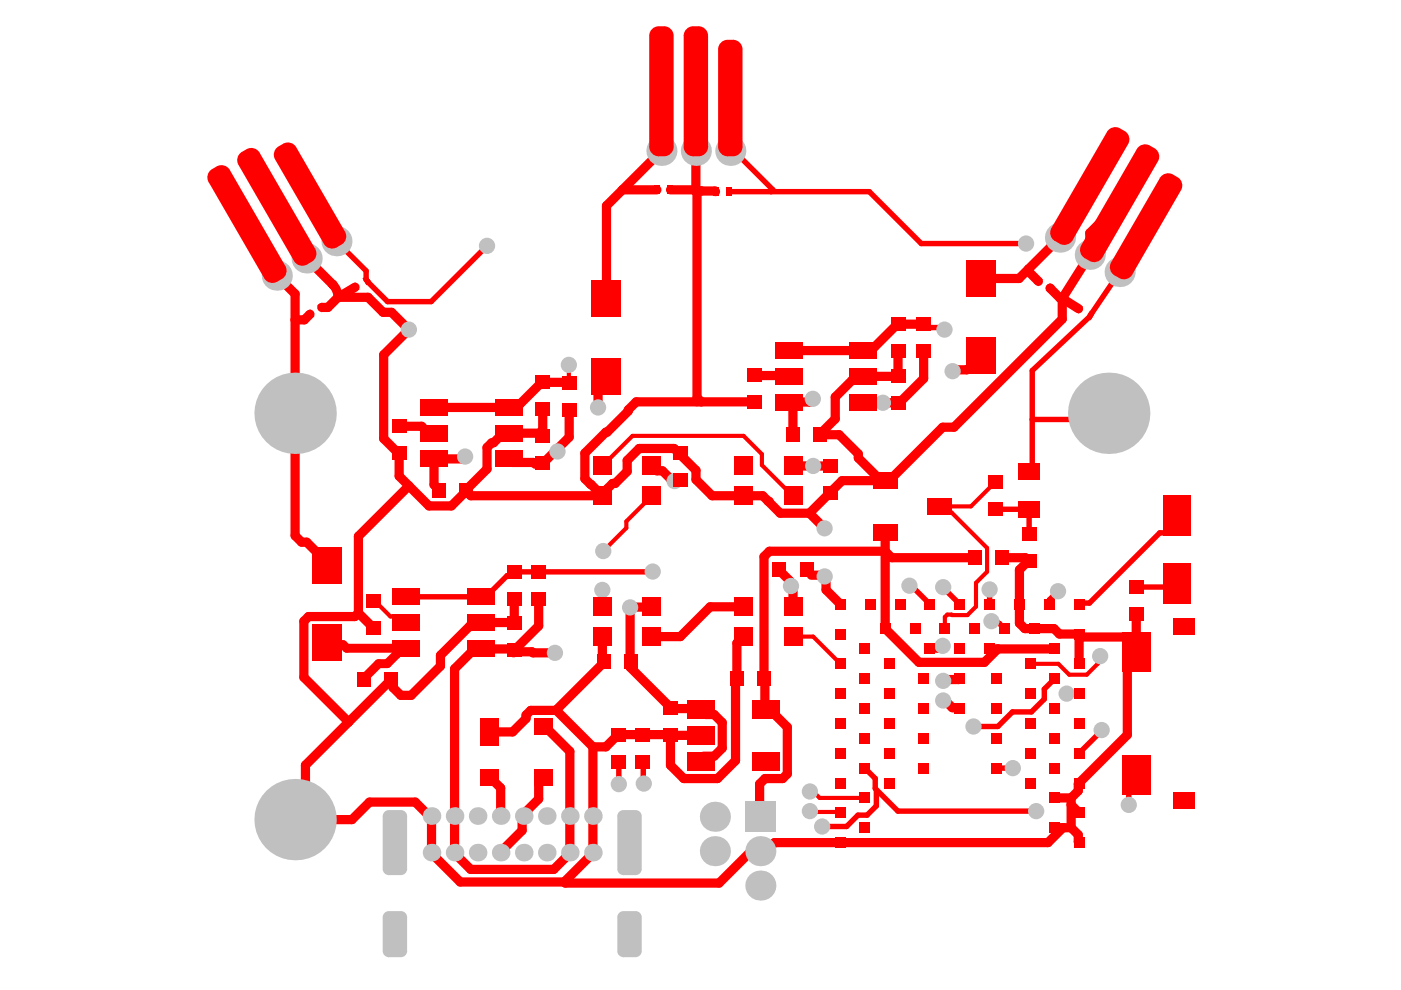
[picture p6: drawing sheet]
<svg xmlns="http://www.w3.org/2000/svg" width="297mm" height="210mm" viewBox="0 0 297 210" stroke-linecap="round" stroke-linejoin="round" font-family="sans-serif">
<path d="M218 57.1l-1.9 1.9M218 57.1v.4l2.2 2.2M224.7 50.4l-6.7 6.7M62.6 67.8v45.8l1.4 1.4h1l4.3 4.2v.7M222.7 61.1h.1M222.7 61.1l2.1 2.2M144 96.2l3.6 3.5M147.8 85.2h.9M76 130l-.8 .7h-9.8l-1 1v11.9l9.5 9.5M109 126.9v5.1M83.1 143.9l-18.3 18.3M96.4 141.8v31.2" fill="none" stroke="#f00" stroke-width="2"/>
<path d="M69.3 136.3v.4h3.4l.8 .7h12.6" fill="none" stroke="#f00" stroke-width="1.9"/>
<path d="M195.8 68.7h.1M195.8 68.7l.7 .7h3.3l.5 .5M138.4 121.2l-24.2 .1M233.6 154.8l-4.8 4.9M211.3 162.9h3.4" fill="none" stroke="#f00" stroke-width="1.1"/>
<g fill="#f00">
<circle cx="109" cy="132" r=".98"/>
<circle cx="109" cy="126.9" r=".98"/>
</g>
<g fill="none" stroke="#f00" stroke-width="2">
<path d="M140.2 32l-11.6 11.6M58.7 58.4l3.9 3.9v5.5h1.9l1.2-1.2M132 40.3h7.3M142.2 40.3h5l.6 .6M147.4 40.5h1.2M208 59h8.1M71.7 63h6.3M71.7 63l-2.2 2.2h-1.3M75.3 60.9l-3.6 2.1M224.8 63.3h.4v4.4l-22.9 22.9h-2.4l-11.4 11.3h-1.7M134.9 85.2h12.9M147.8 84.3l.9 .9h11.3"/>
<path d="M84.6 100.9l6.4 6.4M86.7 103l-10.7 10.7v16.3l3.3 3.1M187.7 116.9h-24.6l-1.1 1.1v25.9M91.5 173h-.5l-3-2.9h-9.7l-3.7 3.7h-12"/>
</g>
<path d="M120.6 77.4v3.7M79.3 127.4l3.5 3.3h2l1.3 1.3M233.3 139.1l-.5 .5v1.1l-2.4 2.4h-3.7l-2.3-2.4h-6" fill="none" stroke="#f00" stroke-width=".88"/>
<path d="M114.2 121.3l-5.2-.1-.8 .8h-.7l-4.5 4.5h-1.1" fill="none" stroke="#f00" stroke-width="1.1"/>
<circle cx="58.7" cy="58.4" r=".98" fill="#f00"/>
<g fill="none" stroke="#f00" stroke-width="2">
<path d="M65 54.8l5.5 5.5M128.6 43.6v19.8M147.8 40.9v43.4M148.6 40.5h.1M237.4 43.1l-6.3 6.3v4.6M70.5 60.3h.1M86.7 69.9l-5.4 5.3v17.8l3.3 3.1v4.8M128.6 79.7l-1.8 1.8v4.9M160 79.5l.2 .1h6.9l.1 .2M183 79.8l-.7 .7h-1.6l-3.6 3.7v4.6l-3.2 3.4h4l4.1 4v.9l4.8 4.8h-8.3l-1.9 1.9v.3l-.4 .5h-.3l-4.3 4.2M183 79.8h.1M183 79.8h7.4"/>
<path d="M190.4 68.7h.1M190.4 79.8h.1M190.4 74.5v5.3M195.8 68.7h-5.5l-4.9 4.9h-1.6l-.8 .7h-15.8M195.8 74.5v5.8l-5.3 5.2-.3-.1h-3M208 75.4v.7l-2.2 2.2-3.5 .1-.3 .3M84.6 90.4h4.8l1.5 1.4h1.1M98.6 96.8l-.5 .5h-6.1v5.5l1.1 1.2M107.8 97.3l.8 .7h4.5l.4 .4M115.1 86.7v4.4l-.7 .7h-7.7l-2.1 2.1h-.3l-1 1v4.5l-4.5 4.5v.2M120.6 81.1l-5.7-.1-4.6 4.6h-1.7l-.8 .8h-15.8M120.7 86.9v5.8l-5.6 5.4"/>
<path d="M134.9 85.2l-1.7 1.7v.3l-9.2 8.9v5.4l3.7 3.6M135.5 95.1h7.4l1.1 1.1M147.6 99.7v2l3.4 3.4M168.1 86v6.2M168.1 98.8h7.9M172.3 84.6l-.6 .6h-4.5M172.4 98.8h.1M176 98.8h.1M98.8 104.1l-3.1 3.2h-4.7M98.8 104.1l1 1h28.4l.5-.6M165.4 108.8h6.2M171.6 108.8l3.2 3.2"/>
<path d="M187.7 116.9l1.3 1.3h17.7M212.4 118.2h5l.6 .7M99.6 132.7l-6.2 6.2v2.3l-6.2 6.2h-2.2l-1.7-1.6v-1.6l-.2-.3M101.9 137.4h-1.2l-4.3 4.4M108.4 137.6l.5 .5M108.9 137.9v.5M108.9 138.2h3.9M114.2 127.1v5.6l-5.2 5M127.7 135v5.8l-9.7 9.8M133.7 128.7l-.1 12.8M157.6 128.7h-7l-6.4 6.3h-6M165.3 120.8l2.1 2.3v.9l.3 .2"/>
<path d="M172 122h2.6M174.9 122.2l.2 .3v2.6l3.1 3M239 135.1l1.9 1.8M240.9 130.2v7.9l.2 .1M128.1 140.3l-.4 .3M142.2 155.9h6.4M162.4 150.5h.8l3.7 3.7v9.9l-1 1h-3.7l-1.1 1.1v6.8l.1 .2M64.8 162.2v9.4l-2.2 2.2M96.4 173v7.8M225.4 175.5l-3.2 3.2h-58l-1.8 1.8h-1.2l-.5-.5h-1l-7.2 7.2h-32.6l-.3-.2M227.1 170.7v4.8"/>
</g>
<g fill="none" stroke="#f00" stroke-width="1.1">
<path d="M103.3 52.1l-11.9 11.9h-9.2M163.5 40.6h20.8l11 11h22.2M218.9 78.6v20.7l-.7 .7M235.1 87.6l-1.3 1.3h-14.9M249.6 109.3v1.4l-2.3 2.3h-1.4l-14.9 14.9h-2l-.2 .2M86.1 126.5h15.8M192.8 124.2h.4l4 3.9M200 124.5l3.5 3.6M209.8 125v3.1M210.2 131.7l.4 .4h1.2l1.2 1.2M224.3 125.3l-1.8 1.9v.9M249.6 123.7l-.8 .8h-7.9"/>
<path d="M223.6 143.9l-2.2 2.2v2.1l-2.7 2.7h-4l-3.1 3.1h-5.2M226.2 147.1h2.6M131.2 161.5v4.8M183.4 162.9l2.2 2.2v2.1l4.8 4.8h29.3M241.1 164.4l-1.8 1.7v4.6"/>
</g>
<path d="M86.1 137.5h-1.2l-.8 .7v.5l-2 2h-1.8l-3.2 3.3" fill="none" stroke="#f00" stroke-width="1.9"/>
<path d="M211.1 102.2l-5.2 5.2h-6.7l1.2 1.3h1.3l7.6 7.5v5l-2.4 2.4v5l-1.8 1.8-4.3-.1-.5 .5v2.5M171 120.8l1 1.2M174.6 122l.3 .2" fill="none" stroke="#f00" stroke-width=".88"/>
<g fill="#f00">
<circle cx="131.2" cy="161.5" r=".57"/>
<circle cx="131.2" cy="166.3" r=".57"/>
</g>
<path d="M131.1 155.8h5.2" fill="none" stroke="#f00" stroke-width="2"/>
<g fill="#f00">
<circle cx="136.3" cy="155.8" r=".98"/>
<circle cx="142.2" cy="155.8" r=".98"/>
</g>
<g fill="none" stroke="#f00" stroke-width="2">
<path d="M138.2 98.8l1.1 1h1.2l2.1 2.2h.4M151 105.1h10.7l1.2 1.2M187.7 112.8v20.5M102.6 137.6h5.8M109 137.7l-.1 .2M112.8 138.2l.2 .2h4.7M113.9 126.7l.3 .4M138.2 128.7h-4.5M157.6 135l-1.4 1.4v7.5l-.3 .2v17.2l-3.8 3.8h-7.1l-2.8-2.8v-6.5h-5.9M167.7 124.2l.4 .5v4M199.9 136.9h-.4l-.5 .5h-1.7l-.1 .2M217.3 133.3h6.2"/>
<path d="M229.4 135.1h9.6M103.7 155.2h5l2.8-2.9v-.7l1-1h5.5l7.7 7.8M115.2 154h.3l5.3 5.3v21.5M125.7 158.4v14.6M131.1 155.8l-2.6 2.6h-2.8M133.6 141.5l8.8 8.7h5.9l1.3 1.3h1.8l1.7 1.7v5.4l-1.7 1.7h-2.3M162 143.9l.2 .1v6.3l.2 .2M149.1 161.6h.6"/>
</g>
<path d="M136.3 161.5l.1 .1v4.4l.1 .1M185.8 167.5v3.4l-2 1.9h-1.9l-2.4 2.4h-5.2" fill="none" stroke="#f00" stroke-width="1.1"/>
<path d="M127.7 98.8l6.4-6.4h23.6l3.8 3.9v2.3l6.6 6.5M138.2 105.1l-5.4 5.4v1.4l-4.9 4.9M127.7 125.1h.1M127.7 125.1v3.6M168.1 135h4.3l5.8 5.7M171.7 167.8h.7l1.4 1.4h9.6M171.7 172l.2 .2h6.1l.2 .1" fill="none" stroke="#f00" stroke-width=".88"/>
<circle cx="162.9" cy="106.3" r=".98" fill="#f00"/>
<g fill="none" stroke="#f00" stroke-width="2">
<path d="M147.5 32v7.4M148.7 40.5h2.9l.1 .1M231.1 54l-5.9 9.3 3.5 2.2M70.5 60.3h.1M70.5 60.3l.9 1.3 .3 1.4M78 63l3.2 3.2h1.8l3.7 3.7M135.5 95.1l-2.5 2.5v2.4l-2.6 2.5h-.5l-1.2 1.1v.9M162.9 106.3l2.5 2.5M218 118.9l-1.9 1.9v11.3l1.2 1.2M109 132h-7.1l-.8 .7h-1.5M187.7 133.3l7.1 7.1h13.9l2.9-2.8M209.8 137.6h13.8"/>
<path d="M223.5 133.3l1.1 1.1h4.2M228.8 134.4v6.3M228.8 134.4l.6 .7M241.1 138.2l-2.1 2.1v15.5l-10.4 10.4v1.5l-1.5 1.5M200 148.5h.4l1.5 1.6h1.4l.2 .1M203.5 143.9l-.2 .2h-3l-.3 .3M91.5 173v7.9l6.1 6.1h22l6.1-6.1v-7.9M103.7 164.9h.3l2.2 2.2v5.9M115.2 164.9h-.2l-.8 .8v3.7l-3.2 3.2v.4l-.3 .4v2.7l-4.5 4.5v.2M223.6 175.5h3.5l1.5 1.5v1.5l.2 .2M223.6 169.2h3.5M227.1 169.2v1.5l1.7 1.6"/>
<path d="M96.4 180.8v.1l3.4 3.4h17.6l3.4-3.4v-.1"/>
</g>
<path d="M154.8 20.8v11.2h.8l8.3 8.3-.4 .3h-8.9M71.3 51.2l6.3 6.2v1.9l4.6 4.7M237.4 57.7l-6.4 9.4-12.1 11.5M211.1 108h7.1v5.2" fill="none" stroke="#f00" stroke-width="1.1"/>
<g fill="#c0c0c0">
<path d="M134.8 193.2v1.3zM134.8 193.2a1.29 1.29 0 0 1 1.3 1.3h-1.3z"/>
<path d="M130.9 194.5h1.3zM131.1 193.7l.7-.5h.4v1.3h-1.3z"/>
<path d="M132.2 201.7v1.2zM130.9 201.7h1.3v1.2a1.29 1.29 0 0 1-1.3-1.2z"/>
<path d="M134.8 201.7h1.3zM134.8 201.7h1.3a1.29 1.29 0 0 1-1.3 1.2z"/>
<path d="M134.8 171.8v1.2zM134.8 171.8a1.29 1.29 0 0 1 1.3 1.2h-1.3z"/>
<path d="M130.9 173h1.3zM131.1 172.3l.7-.5h.4v1.2h-1.3z"/>
<path d="M132.2 184.2v1.3zM130.9 184.2h1.3v1.3a1.29 1.29 0 0 1-1.3-1.3z"/>
<path d="M134.8 184.2h1.3zM134.8 184.2h1.3a1.29 1.29 0 0 1-1.3 1.3z"/>
<path d="M85 171.8v1.2zM85 171.8a1.29 1.29 0 0 1 1.3 1.2h-1.3z"/>
<path d="M81.1 173h1.3zM81.4 172.3l.6-.5h.4v1.2h-1.3z"/>
<path d="M82.4 184.2v1.3zM81.1 184.2h1.3v1.3a1.29 1.29 0 0 1-1.3-1.3z"/>
<path d="M85 184.2h1.3zM85 184.2h1.3a1.29 1.29 0 0 1-1.3 1.3z"/>
<path d="M85 193.2v1.3zM85 193.2a1.29 1.29 0 0 1 1.3 1.3h-1.3z"/>
<path d="M81.1 194.5h1.3zM81.4 193.7l.6-.5h.4v1.3h-1.3z"/>
<path d="M82.4 201.7v1.2zM81.1 201.7h1.3v1.2a1.29 1.29 0 0 1-1.3-1.2z"/>
<path d="M85 201.7h1.3zM85 201.7h1.3a1.29 1.29 0 0 1-1.3 1.2z"/>
<circle cx="56.7" cy="40.5" r="1.73"/>
<circle cx="147.5" cy="15.5" r="1.72"/>
<circle cx="239.3" cy="39.7" r="1.72"/>
<circle cx="200.3" cy="69.9" r="1.73"/>
<circle cx="214.7" cy="162.9" r="1.72"/>
<circle cx="138.4" cy="121.2" r="1.72"/>
<circle cx="233.6" cy="154.8" r="1.73"/>
<circle cx="120.6" cy="77.4" r="1.72"/>
<circle cx="233.3" cy="139.1" r="1.72"/>
<circle cx="126.8" cy="86.4" r="1.72"/>
<circle cx="98.6" cy="96.8" r="1.72"/>
<circle cx="103.3" cy="52.1" r="1.72"/>
<circle cx="202" cy="78.7" r="1.73"/>
<circle cx="172.3" cy="84.6" r="1.72"/>
<circle cx="118.2" cy="95.7" r="1.73"/>
<circle cx="187.2" cy="85.4" r="1.73"/>
<circle cx="217.5" cy="51.6" r="1.72"/>
<circle cx="224.3" cy="125.3" r="1.72"/>
<circle cx="210.2" cy="131.7" r="1.73"/>
<circle cx="209.8" cy="125" r="1.72"/>
<circle cx="200" cy="124.5" r="1.73"/>
<circle cx="192.8" cy="124.2" r="1.73"/>
<circle cx="172.4" cy="98.8" r="1.72"/>
<circle cx="174.8" cy="112" r="1.73"/>
<circle cx="133.6" cy="128.8" r="1.72"/>
<circle cx="226.2" cy="147.1" r="1.73"/>
<circle cx="206.4" cy="154" r="1.73"/>
<circle cx="239.3" cy="170.7" r="1.72"/>
<circle cx="219.7" cy="172" r="1.72"/>
<circle cx="131.2" cy="166.3" r="1.73"/>
<circle cx="136.5" cy="166.1" r="1.72"/>
<circle cx="174.3" cy="175.2" r="1.72"/>
<circle cx="171.7" cy="167.8" r="1.73"/>
<circle cx="171.7" cy="172" r="1.72"/>
<circle cx="174.9" cy="122.2" r="1.72"/>
<circle cx="167.7" cy="124.2" r="1.73"/>
<circle cx="127.9" cy="116.8" r="1.73"/>
<circle cx="127.7" cy="125.1" r="1.72"/>
<circle cx="143" cy="102" r="1.72"/>
<circle cx="117.7" cy="138.4" r="1.73"/>
<circle cx="200" cy="144.4" r="1.73"/>
<circle cx="200" cy="148.5" r="1.73"/>
<circle cx="199.9" cy="136.9" r="1.72"/>
<circle cx="86.7" cy="69.9" r="1.72"/>
<circle cx="125.7" cy="173" r="1.87"/>
<circle cx="120.8" cy="173" r="1.87"/>
<circle cx="115.9" cy="173" r="1.87"/>
<circle cx="58.7" cy="58.4" r="3.2"/>
<circle cx="62.6" cy="87.6" r="8.6"/>
<circle cx="65" cy="54.8" r="3.2"/>
<circle cx="71.3" cy="51.2" r="3.2"/>
<circle cx="140.2" cy="32" r="3.2"/>
<circle cx="147.5" cy="32" r="3.2"/>
<circle cx="151.6" cy="173.2" r="3.2"/>
<circle cx="161.2" cy="180.5" r="3.2"/>
<circle cx="161.2" cy="187.8" r="3.2"/>
<circle cx="151.6" cy="180.5" r="3.2"/>
<circle cx="154.8" cy="32" r="3.2"/>
<circle cx="224.7" cy="50.4" r="3.2"/>
<circle cx="231.1" cy="54" r="3.2"/>
<circle cx="235.1" cy="87.6" r="8.6"/>
<circle cx="237.4" cy="57.7" r="3.2"/>
<circle cx="125.7" cy="180.8" r="1.87"/>
<circle cx="120.8" cy="180.8" r="1.87"/>
<circle cx="115.9" cy="180.8" r="1.87"/>
<circle cx="111" cy="180.8" r="1.87"/>
<circle cx="106.2" cy="173" r="1.87"/>
<circle cx="62.6" cy="173.8" r="8.6"/>
<circle cx="111" cy="173" r="1.87"/>
<circle cx="101.3" cy="173" r="1.87"/>
<circle cx="96.4" cy="173" r="1.87"/>
<circle cx="91.5" cy="173" r="1.87"/>
<circle cx="106.2" cy="180.8" r="1.87"/>
<circle cx="101.3" cy="180.8" r="1.87"/>
<circle cx="96.4" cy="180.8" r="1.87"/>
<circle cx="91.5" cy="180.8" r="1.87"/>
</g>
<g fill="#c0c0c0">
<path d="M158 170h6.4v6.4h-6.4z" fill-rule="evenodd"/>
<path d="M130.9 194.5l1.3-1.3h2.6l1.3 1.3v7.2l-1.3 1.2h-2.6l-1.3-1.2z" fill-rule="evenodd"/>
<path d="M130.9 173l1.3-1.2h2.6l1.3 1.2v11.2l-1.3 1.3h-2.6l-1.3-1.3z" fill-rule="evenodd"/>
<path d="M81.1 173l1.3-1.2h2.6l1.3 1.2v11.2l-1.3 1.3h-2.6l-1.3-1.3z" fill-rule="evenodd"/>
<path d="M81.1 194.5l1.3-1.3h2.6l1.3 1.3v7.2l-1.3 1.2h-2.6l-1.3-1.2z" fill-rule="evenodd"/>
</g>
<g fill="#f00">
<path d="M101.7 152.3h4.1v5.8h-4.1z" fill-rule="evenodd"/>
<path d="M101.7 163.2h4.1v3.5h-4.1z" fill-rule="evenodd"/>
<path d="M113.2 163.2h4.1v3.5h-4.1z" fill-rule="evenodd"/>
<path d="M113.2 152.3h4.1v3.5h-4.1z" fill-rule="evenodd"/>
<path d="M89.1 95.6h5.8v3.4h-5.8z" fill-rule="evenodd"/>
<path d="M89.1 90.1h5.8v3.5h-5.8z" fill-rule="evenodd"/>
<path d="M89.1 84.7h5.8v3.4h-5.8z" fill-rule="evenodd"/>
<path d="M105 84.7h5.7v3.4h-5.7z" fill-rule="evenodd"/>
<path d="M105 90.1h5.7v3.5h-5.7z" fill-rule="evenodd"/>
<path d="M105 95.6h5.7v3.4h-5.7z" fill-rule="evenodd"/>
<path d="M164.3 83.5h5.8v3.5h-5.8z" fill-rule="evenodd"/>
<path d="M164.3 78.1h5.8v3.4h-5.8z" fill-rule="evenodd"/>
<path d="M164.3 72.6h5.8v3.5h-5.8z" fill-rule="evenodd"/>
<path d="M180.2 72.6h5.7v3.5h-5.7z" fill-rule="evenodd"/>
<path d="M180.2 78.1h5.7v3.4h-5.7z" fill-rule="evenodd"/>
<path d="M180.2 83.5h5.7v3.5h-5.7z" fill-rule="evenodd"/>
<path d="M59.1 31l.9-.5 2.8 .7 10.3 17.9-.7 2.8-1 .5-2.7-.7-10.4-17.9z" fill-rule="evenodd"/>
<path d="M45 35.9l1-.6 2.7 .7 11.8 20.4-.7 2.8-1 .5-2.8-.7-11.8-20.4z" fill-rule="evenodd"/>
<path d="M51.3 32.2l1-.6 2.7 .8 11.8 20.4-.7 2.7-1 .6-2.8-.8-11.7-20.3z" fill-rule="evenodd"/>
<path d="M152.3 10.5l2-2.1h1.1l2 2.1v20.6l-2 2h-1.1l-2-2z" fill-rule="evenodd"/>
<path d="M137.6 7.6l2.1-2h1.1l2 2v23.5l-2 2h-1.1l-2.1-2z" fill-rule="evenodd"/>
<path d="M145 7.6l2-2h1.1l2 2v23.5l-2 2h-1.1l-2-2z" fill-rule="evenodd"/>
<path d="M245.9 37.7l2.8-.7 1 .6 .7 2.7-10.3 17.9-2.8 .8-1-.6-.7-2.8z" fill-rule="evenodd"/>
<path d="M234.7 28l2.8-.8 1 .6 .7 2.7-11.8 20.4-2.7 .8-1-.6-.8-2.8z" fill-rule="evenodd"/>
<path d="M241 31.6l2.8-.7 1 .5 .7 2.8-11.8 20.4-2.7 .7-1-.6-.7-2.7z" fill-rule="evenodd"/>
<path d="M227.6 158.6h2.3v2.2h-2.3z" fill-rule="evenodd"/>
<path d="M227.6 152.2h2.3v2.3h-2.3z" fill-rule="evenodd"/>
<path d="M227.6 145.9h2.3v2.3h-2.3z" fill-rule="evenodd"/>
<path d="M227.6 139.6h2.3v2.3h-2.3z" fill-rule="evenodd"/>
<path d="M222.5 155.4h2.3v2.3h-2.3z" fill-rule="evenodd"/>
<path d="M222.5 149.1h2.3v2.3h-2.3z" fill-rule="evenodd"/>
<path d="M222.5 142.8h2.3v2.3h-2.3z" fill-rule="evenodd"/>
<path d="M222.5 136.4h2.3v2.3h-2.3z" fill-rule="evenodd"/>
<path d="M217.3 158.6h2.3v2.2h-2.3z" fill-rule="evenodd"/>
<path d="M217.3 152.2h2.3v2.3h-2.3z" fill-rule="evenodd"/>
<path d="M217.3 145.9h2.3v2.3h-2.3z" fill-rule="evenodd"/>
<path d="M217.3 139.6h2.3v2.3h-2.3z" fill-rule="evenodd"/>
<path d="M211.8 132.1h2.3v2.3h-2.3z" fill-rule="evenodd"/>
<path d="M205.5 132.1h2.3v2.3h-2.3z" fill-rule="evenodd"/>
<path d="M199.2 132.1h2.3v2.3h-2.3z" fill-rule="evenodd"/>
<path d="M218.2 132.1h2.3v2.3h-2.3z" fill-rule="evenodd"/>
<path d="M210.1 161.7h2.3v2.3h-2.3z" fill-rule="evenodd"/>
<path d="M210.1 155.4h2.3v2.3h-2.3z" fill-rule="evenodd"/>
<path d="M210.1 149.1h2.3v2.3h-2.3z" fill-rule="evenodd"/>
<path d="M194.6 149.1h2.3v2.3h-2.3z" fill-rule="evenodd"/>
<path d="M202.3 149.1h2.3v2.3h-2.3z" fill-rule="evenodd"/>
<path d="M202.3 142.8h2.3v2.3h-2.3z" fill-rule="evenodd"/>
<path d="M208.7 136.4h2.3v2.3h-2.3z" fill-rule="evenodd"/>
<path d="M210.1 142.8h2.3v2.3h-2.3z" fill-rule="evenodd"/>
<path d="M177 152.2h2.3v2.3h-2.3z" fill-rule="evenodd"/>
<path d="M177 145.9h2.3v2.3h-2.3z" fill-rule="evenodd"/>
<path d="M182.2 149.1h2.3v2.3h-2.3z" fill-rule="evenodd"/>
<path d="M182.2 142.8h2.3v2.3h-2.3z" fill-rule="evenodd"/>
<path d="M182.2 136.4h2.3v2.3h-2.3z" fill-rule="evenodd"/>
<path d="M187.4 145.9h2.3v2.3h-2.3z" fill-rule="evenodd"/>
<path d="M194.6 142.8h2.3v2.3h-2.3z" fill-rule="evenodd"/>
<path d="M202.3 136.4h2.3v2.3h-2.3z" fill-rule="evenodd"/>
<path d="M187.4 139.6h2.3v2.3h-2.3z" fill-rule="evenodd"/>
<path d="M196 136.4h2.3v2.3h-2.3z" fill-rule="evenodd"/>
<path d="M177 139.6h2.3v2.3h-2.3z" fill-rule="evenodd"/>
<path d="M227.6 177.5h2.3v2.3h-2.3z" fill-rule="evenodd"/>
<path d="M227.6 171.2h2.3v2.3h-2.3z" fill-rule="evenodd"/>
<path d="M227.6 164.9h2.3v2.3h-2.3z" fill-rule="evenodd"/>
<path d="M222.5 168h2.3v2.3h-2.3z" fill-rule="evenodd"/>
<path d="M222.5 161.7h2.3v2.3h-2.3z" fill-rule="evenodd"/>
<path d="M217.3 164.9h2.3v2.3h-2.3z" fill-rule="evenodd"/>
<path d="M222.5 174.3h2.3v2.3h-2.3z" fill-rule="evenodd"/>
<path d="M177 177.5h2.3v2.3h-2.3z" fill-rule="evenodd"/>
<path d="M177 171.2h2.3v2.3h-2.3z" fill-rule="evenodd"/>
<path d="M177 164.9h2.3v2.3h-2.3z" fill-rule="evenodd"/>
<path d="M177 158.6h2.3v2.2h-2.3z" fill-rule="evenodd"/>
<path d="M182.2 174.3h2.3v2.3h-2.3z" fill-rule="evenodd"/>
<path d="M182.2 168h2.3v2.3h-2.3z" fill-rule="evenodd"/>
<path d="M182.2 161.7h2.3v2.3h-2.3z" fill-rule="evenodd"/>
<path d="M182.2 155.4h2.3v2.3h-2.3z" fill-rule="evenodd"/>
<path d="M187.4 158.6h2.3v2.3h-2.3z" fill-rule="evenodd"/>
<path d="M187.4 152.2h2.3v2.3h-2.3z" fill-rule="evenodd"/>
<path d="M194.6 161.7h2.3v2.3h-2.3z" fill-rule="evenodd"/>
<path d="M194.6 155.4h2.3v2.3h-2.3z" fill-rule="evenodd"/>
<path d="M187.4 164.9h2.3v2.3h-2.3z" fill-rule="evenodd"/>
<path d="M227.6 133.3h2.3v2.3h-2.3z" fill-rule="evenodd"/>
<path d="M227.6 127h2.3v2.3h-2.3z" fill-rule="evenodd"/>
<path d="M177 133.3h2.3v2.3h-2.3z" fill-rule="evenodd"/>
<path d="M177 127h2.3v2.3h-2.3z" fill-rule="evenodd"/>
<path d="M221.3 127h2.3v2.3h-2.3z" fill-rule="evenodd"/>
<path d="M215 127h2.3v2.3h-2.3z" fill-rule="evenodd"/>
<path d="M208.7 127h2.3v2.3h-2.3z" fill-rule="evenodd"/>
<path d="M202.3 127h2.3v2.3h-2.3z" fill-rule="evenodd"/>
<path d="M196 127h2.3v2.3h-2.3z" fill-rule="evenodd"/>
<path d="M189.7 127h2.3v2.3h-2.3z" fill-rule="evenodd"/>
<path d="M192.9 132.1h2.3v2.3h-2.3z" fill-rule="evenodd"/>
<path d="M186.5 132.1h2.3v2.3h-2.3z" fill-rule="evenodd"/>
<path d="M183.4 127h2.3v2.3h-2.3z" fill-rule="evenodd"/>
<path d="M166.7 90.6h2.9v3.2h-2.9z" fill-rule="evenodd"/>
<path d="M172.4 90.6h2.9v3.2h-2.9z" fill-rule="evenodd"/>
<path d="M91.7 102.4h2.8v3.2h-2.8z" fill-rule="evenodd"/>
<path d="M97.4 102.4h2.9v3.2h-2.9z" fill-rule="evenodd"/>
<path d="M188.8 67.3h3.2v2.9h-3.2z" fill-rule="evenodd"/>
<path d="M188.8 73h3.2v2.9h-3.2z" fill-rule="evenodd"/>
<path d="M188.8 84.1h3.2v2.9h-3.2z" fill-rule="evenodd"/>
<path d="M188.8 78.4h3.2v2.8h-3.2z" fill-rule="evenodd"/>
<path d="M113.5 79.6h3.2v2.8h-3.2z" fill-rule="evenodd"/>
<path d="M113.5 85.3h3.2v2.9h-3.2z" fill-rule="evenodd"/>
<path d="M113.5 96.7h3.1v2.9h-3.1z" fill-rule="evenodd"/>
<path d="M113.5 91h3.1v2.8h-3.1z" fill-rule="evenodd"/>
<path d="M158.4 78h3.2v2.9h-3.2z" fill-rule="evenodd"/>
<path d="M158.4 83.8h3.2v2.8h-3.2z" fill-rule="evenodd"/>
<path d="M83 88.9h3.2v2.9h-3.2z" fill-rule="evenodd"/>
<path d="M83 94.7h3.2v2.9h-3.2z" fill-rule="evenodd"/>
<path d="M77.7 125.9h3.1v2.9h-3.1z" fill-rule="evenodd"/>
<path d="M77.7 131.7h3.1v2.8h-3.1z" fill-rule="evenodd"/>
<path d="M204.8 55.2h6.4v7.7h-6.4z" fill-rule="evenodd"/>
<path d="M204.8 71.5h6.4v7.8h-6.4z" fill-rule="evenodd"/>
<path d="M125.4 59.5h6.3v7.8h-6.3z" fill-rule="evenodd"/>
<path d="M125.4 75.9h6.3v7.7h-6.3z" fill-rule="evenodd"/>
<path d="M129.6 160.1h3.2v2.8h-3.2z" fill-rule="evenodd"/>
<path d="M129.6 154.3h3.2v2.9h-3.2z" fill-rule="evenodd"/>
<path d="M134.7 154.3h3.1v2.9h-3.1z" fill-rule="evenodd"/>
<path d="M134.7 160.1h3.1v2.8h-3.1z" fill-rule="evenodd"/>
<path d="M155.6 103.1h4v4h-4z" fill-rule="evenodd"/>
<path d="M166.1 96.8h4v4h-4z" fill-rule="evenodd"/>
<path d="M166.1 103.1h4v4h-4z" fill-rule="evenodd"/>
<path d="M155.6 96.8h4v4h-4z" fill-rule="evenodd"/>
<path d="M125.7 103.1h4v4h-4z" fill-rule="evenodd"/>
<path d="M136.2 96.8h4v4h-4z" fill-rule="evenodd"/>
<path d="M136.2 103.1h4v4h-4z" fill-rule="evenodd"/>
<path d="M125.7 96.8h4v4h-4z" fill-rule="evenodd"/>
<path d="M125.7 133h4v4h-4z" fill-rule="evenodd"/>
<path d="M136.2 126.6h4v4.1h-4z" fill-rule="evenodd"/>
<path d="M136.2 133h4v4h-4z" fill-rule="evenodd"/>
<path d="M125.7 126.6h4v4.1h-4z" fill-rule="evenodd"/>
<path d="M155.6 133h4v4h-4z" fill-rule="evenodd"/>
<path d="M166.1 126.6h4v4.1h-4z" fill-rule="evenodd"/>
<path d="M166.1 133h4v4h-4z" fill-rule="evenodd"/>
<path d="M155.6 126.6h4v4.1h-4z" fill-rule="evenodd"/>
<path d="M107.5 125.5h3.1v2.9h-3.1z" fill-rule="evenodd"/>
<path d="M107.5 119.7h3.1v2.9h-3.1z" fill-rule="evenodd"/>
<path d="M140.6 154.3h3.1v2.9h-3.1z" fill-rule="evenodd"/>
<path d="M140.6 148.6h3.1v2.8h-3.1z" fill-rule="evenodd"/>
<path d="M159.5 148.4h5.7v4.1h-5.7z" fill-rule="evenodd"/>
<path d="M159.5 159.4h5.7v4h-5.7z" fill-rule="evenodd"/>
<path d="M145.7 159.4h5.7v4h-5.7z" fill-rule="evenodd"/>
<path d="M145.7 153.9h5.7v4h-5.7z" fill-rule="evenodd"/>
<path d="M145.7 148.4h5.7v4.1h-5.7z" fill-rule="evenodd"/>
<path d="M160.5 142.3h2.9v3.1h-2.9z" fill-rule="evenodd"/>
<path d="M154.8 142.3h2.9v3.1h-2.9z" fill-rule="evenodd"/>
<path d="M132.4 138.7h2.8v3.2h-2.8z" fill-rule="evenodd"/>
<path d="M126.6 138.7h2.9v3.2h-2.9z" fill-rule="evenodd"/>
<path d="M174.4 97.4h3.2v2.9h-3.2z" fill-rule="evenodd"/>
<path d="M174.4 103.1h3.2v2.9h-3.2z" fill-rule="evenodd"/>
<path d="M142.7 100.4h3.2v2.9h-3.2z" fill-rule="evenodd"/>
<path d="M142.7 94.7h3.2v2.8h-3.2z" fill-rule="evenodd"/>
<path d="M163.8 119.2h2.9v3.2h-2.9z" fill-rule="evenodd"/>
<path d="M169.6 119.2h2.8v3.2h-2.8z" fill-rule="evenodd"/>
<path d="M205.3 116.7h2.8v3.1h-2.8z" fill-rule="evenodd"/>
<path d="M211 116.7h2.9v3.1h-2.9z" fill-rule="evenodd"/>
<path d="M238 134.1h6.1v8.3h-6.1z" fill-rule="evenodd"/>
<path d="M238 160.2h6.1v8.3h-6.1z" fill-rule="evenodd"/>
<path d="M248.7 168h4.6v3.4h-4.6z" fill-rule="evenodd"/>
<path d="M246.7 119.4h5.7v8.6h-5.7z" fill-rule="evenodd"/>
<path d="M246.7 105h5.7v8.6h-5.7z" fill-rule="evenodd"/>
<path d="M154 39.8h1.2v1.7h-1.2z" fill-rule="evenodd"/>
<path d="M151.1 39.8h1.2v1.7h-1.2z" fill-rule="evenodd"/>
<path d="M220.1 58.6l1 .6-.9 1.5-1-.6z" fill-rule="evenodd"/>
<path d="M222.6 60.1l1 .5-.9 1.5-1-.6z" fill-rule="evenodd"/>
<path d="M99 135.7h5.8v3.5h-5.8z" fill-rule="evenodd"/>
<path d="M99 130.3h5.8v3.4h-5.8z" fill-rule="evenodd"/>
<path d="M99 124.8h5.8v3.5h-5.8z" fill-rule="evenodd"/>
<path d="M83.2 124.8h5.7v3.5h-5.7z" fill-rule="evenodd"/>
<path d="M83.2 130.3h5.7v3.4h-5.7z" fill-rule="evenodd"/>
<path d="M83.2 135.7h5.7v3.5h-5.7z" fill-rule="evenodd"/>
<path d="M66.1 132.4h6.3v7.8h-6.3z" fill-rule="evenodd"/>
<path d="M66.1 116.1h6.3v7.7h-6.3z" fill-rule="evenodd"/>
<path d="M107.5 136.3h3.1v2.9h-3.1z" fill-rule="evenodd"/>
<path d="M107.5 130.6h3.1v2.8h-3.1z" fill-rule="evenodd"/>
<path d="M119.1 85.4h3.2v2.9h-3.2z" fill-rule="evenodd"/>
<path d="M119.1 79.7h3.2v2.9h-3.2z" fill-rule="evenodd"/>
<path d="M194.3 67.3h3.1v2.9h-3.1z" fill-rule="evenodd"/>
<path d="M194.3 73h3.1v2.9h-3.1z" fill-rule="evenodd"/>
<path d="M67.3 64.7l1-.5 .8 1.4-1 .6z" fill-rule="evenodd"/>
<path d="M64.8 66.2l1-.6 .9 1.5-1 .6z" fill-rule="evenodd"/>
<path d="M112.6 119.9h3.2v2.8h-3.2z" fill-rule="evenodd"/>
<path d="M112.6 125.6h3.2v2.9h-3.2z" fill-rule="evenodd"/>
<path d="M228.6 64.4l1 .6-.9 1.5-1-.6z" fill-rule="evenodd"/>
<path d="M231.1 65.9l1 .5-.9 1.5-1-.5z" fill-rule="evenodd"/>
<path d="M215.9 98.2h4.6v3.5h-4.6z" fill-rule="evenodd"/>
<path d="M215.9 106.3h4.6v3.4h-4.6z" fill-rule="evenodd"/>
<path d="M216.6 117.5h3.2v2.8h-3.2z" fill-rule="evenodd"/>
<path d="M216.6 111.7h3.2v2.9h-3.2z" fill-rule="evenodd"/>
<path d="M239.3 128.8h3.2v2.8h-3.2z" fill-rule="evenodd"/>
<path d="M239.3 123h3.2v2.9h-3.2z" fill-rule="evenodd"/>
<path d="M75.7 142.4h2.8v3.2h-2.8z" fill-rule="evenodd"/>
<path d="M81.4 142.4h2.9v3.2h-2.9z" fill-rule="evenodd"/>
<path d="M141.6 39.4h1.1v1.7h-1.1z" fill-rule="evenodd"/>
<path d="M138.7 39.4h1.2v1.7h-1.2z" fill-rule="evenodd"/>
<path d="M74.4 60.4l.9-.5 .9 1.4-1 .6z" fill-rule="evenodd"/>
<path d="M76.8 59l1-.6 .9 1.5-1 .6z" fill-rule="evenodd"/>
<path d="M196.6 105.6h5.1v3.5h-5.1z" fill-rule="evenodd"/>
<path d="M185.1 111.1h5.1v3.4h-5.1z" fill-rule="evenodd"/>
<path d="M185.1 100.2h5.1v3.4h-5.1z" fill-rule="evenodd"/>
<path d="M209.6 100.8h3.1v2.9h-3.1z" fill-rule="evenodd"/>
<path d="M209.6 106.5h3.1v2.9h-3.1z" fill-rule="evenodd"/>
<path d="M248.7 131.2h4.6v3.5h-4.6z" fill-rule="evenodd"/>
</g>
<g fill="#f00">
<path d="M60 30.5l1.1 1.7zM60 30.5a2.02 2.02 0 0 1 2.8 .7l-1.7 1z"/>
<path d="M58.3 33.8l1.8-1zM58.6 31.4l.5-.4 1 1.8-1.8 1a2.01 2.01 0 0 1 .3-2.4z"/>
<path d="M70.4 50.7l1 1.7zM68.7 51.7l1.7-1 1 1.7a2.02 2.02 0 0 1-2.7-.7z"/>
<path d="M71.4 50.1l1.7-1zM71.4 50.1l1.7-1a2.01 2.01 0 0 1-.7 2.8z"/>
<path d="M46 35.3l1 1.7zM46 35.3a2.02 2.02 0 0 1 2.7 .7l-1.7 1z"/>
<path d="M44.2 38.6l1.8-1zM44.5 36.2l.5-.3 1 1.7-1.8 1a2.01 2.01 0 0 1 .3-2.4z"/>
<path d="M57.8 58l1 1.7zM56 59l1.8-1 1 1.7a2.02 2.02 0 0 1-2.8-.7z"/>
<path d="M58.7 57.4l1.8-1zM58.7 57.4l1.8-1a2.01 2.01 0 0 1-.7 2.8z"/>
<path d="M52.3 31.6l1 1.8zM52.3 31.6a2.02 2.02 0 0 1 2.7 .8l-1.7 1z"/>
<path d="M50.6 35l1.7-1.1zM50.9 32.5l.4-.3 1 1.7-1.7 1.1a2.01 2.01 0 0 1 .3-2.5z"/>
<path d="M64.1 54.3l1 1.8zM62.3 55.3l1.8-1 1 1.8a2.02 2.02 0 0 1-2.8-.8z"/>
<path d="M65.1 53.8l1.7-1zM65.1 53.8l1.7-1a2.01 2.01 0 0 1-.7 2.7z"/>
<path d="M155.4 8.4v2.1zM155.4 8.4a2.02 2.02 0 0 1 2 2.1h-2z"/>
<path d="M152.3 10.5h2zM152.8 9l.9-.5 .6-.1v2.1h-2v-.6z"/>
<path d="M154.3 31.1v2zM152.3 31.1h2v2a2.02 2.02 0 0 1-2-2z"/>
<path d="M155.4 31.1h2zM155.4 31.1h2a2.02 2.02 0 0 1-2 2z"/>
<path d="M140.8 5.6v2zM140.8 5.6a2.02 2.02 0 0 1 2 2h-2z"/>
<path d="M137.6 7.6h2.1zM138.2 6.2l.9-.6h.6v2h-2.1l.1-.6z"/>
<path d="M139.7 31.1v2zM137.6 31.1h2.1v2a2.02 2.02 0 0 1-2.1-2z"/>
<path d="M140.8 31.1h2zM140.8 31.1h2a2.02 2.02 0 0 1-2 2z"/>
<path d="M148.1 5.6v2zM148.1 5.6a2.02 2.02 0 0 1 2 2h-2z"/>
<path d="M145 7.6h2zM145.5 6.2l.9-.6h.6v2h-2v-.6z"/>
<path d="M147 31.1v2zM145 31.1h2v2a2.02 2.02 0 0 1-2-2z"/>
<path d="M148.1 31.1h2zM148.1 31.1h2a2.02 2.02 0 0 1-2 2z"/>
<path d="M249.7 37.6l-1 1.7zM249.7 37.6a2.01 2.01 0 0 1 .7 2.7l-1.7-1z"/>
<path d="M245.9 37.7l1.8 1zM246.3 37.3a2.02 2.02 0 0 1 2.4-.3l-1 1.7-1.8-1z"/>
<path d="M237.3 56.6l-1 1.8zM235.6 55.6l1.7 1-1 1.8a2.01 2.01 0 0 1-.7-2.8z"/>
<path d="M238.3 57.2l1.8 1zM238.3 57.2l1.8 1a2.02 2.02 0 0 1-2.8 .8z"/>
<path d="M238.5 27.8l-1.1 1.7zM238.5 27.8a2.01 2.01 0 0 1 .7 2.7l-1.8-1z"/>
<path d="M234.7 28l1.8 1zM235 27.5a2.02 2.02 0 0 1 2.5-.3l-1 1.8-1.8-1z"/>
<path d="M224.7 49.3l-1 1.8zM222.9 48.3l1.8 1-1 1.8a2.01 2.01 0 0 1-.8-2.8z"/>
<path d="M225.7 49.9l1.7 1zM225.7 49.9l1.7 1a2.02 2.02 0 0 1-2.7 .8z"/>
<path d="M244.8 31.4l-1 1.8zM244.8 31.4a2.01 2.01 0 0 1 .7 2.8l-1.7-1z"/>
<path d="M241 31.6l1.8 1zM241.4 31.2a2.02 2.02 0 0 1 2.4-.3l-1 1.7-1.8-1z"/>
<path d="M231 53l-1 1.7zM229.3 52l1.7 1-1 1.7a2.01 2.01 0 0 1-.7-2.7z"/>
<path d="M232 53.6l1.7 1zM232 53.6l1.7 1a2.02 2.02 0 0 1-2.7 .7z"/>
</g>
</svg>
